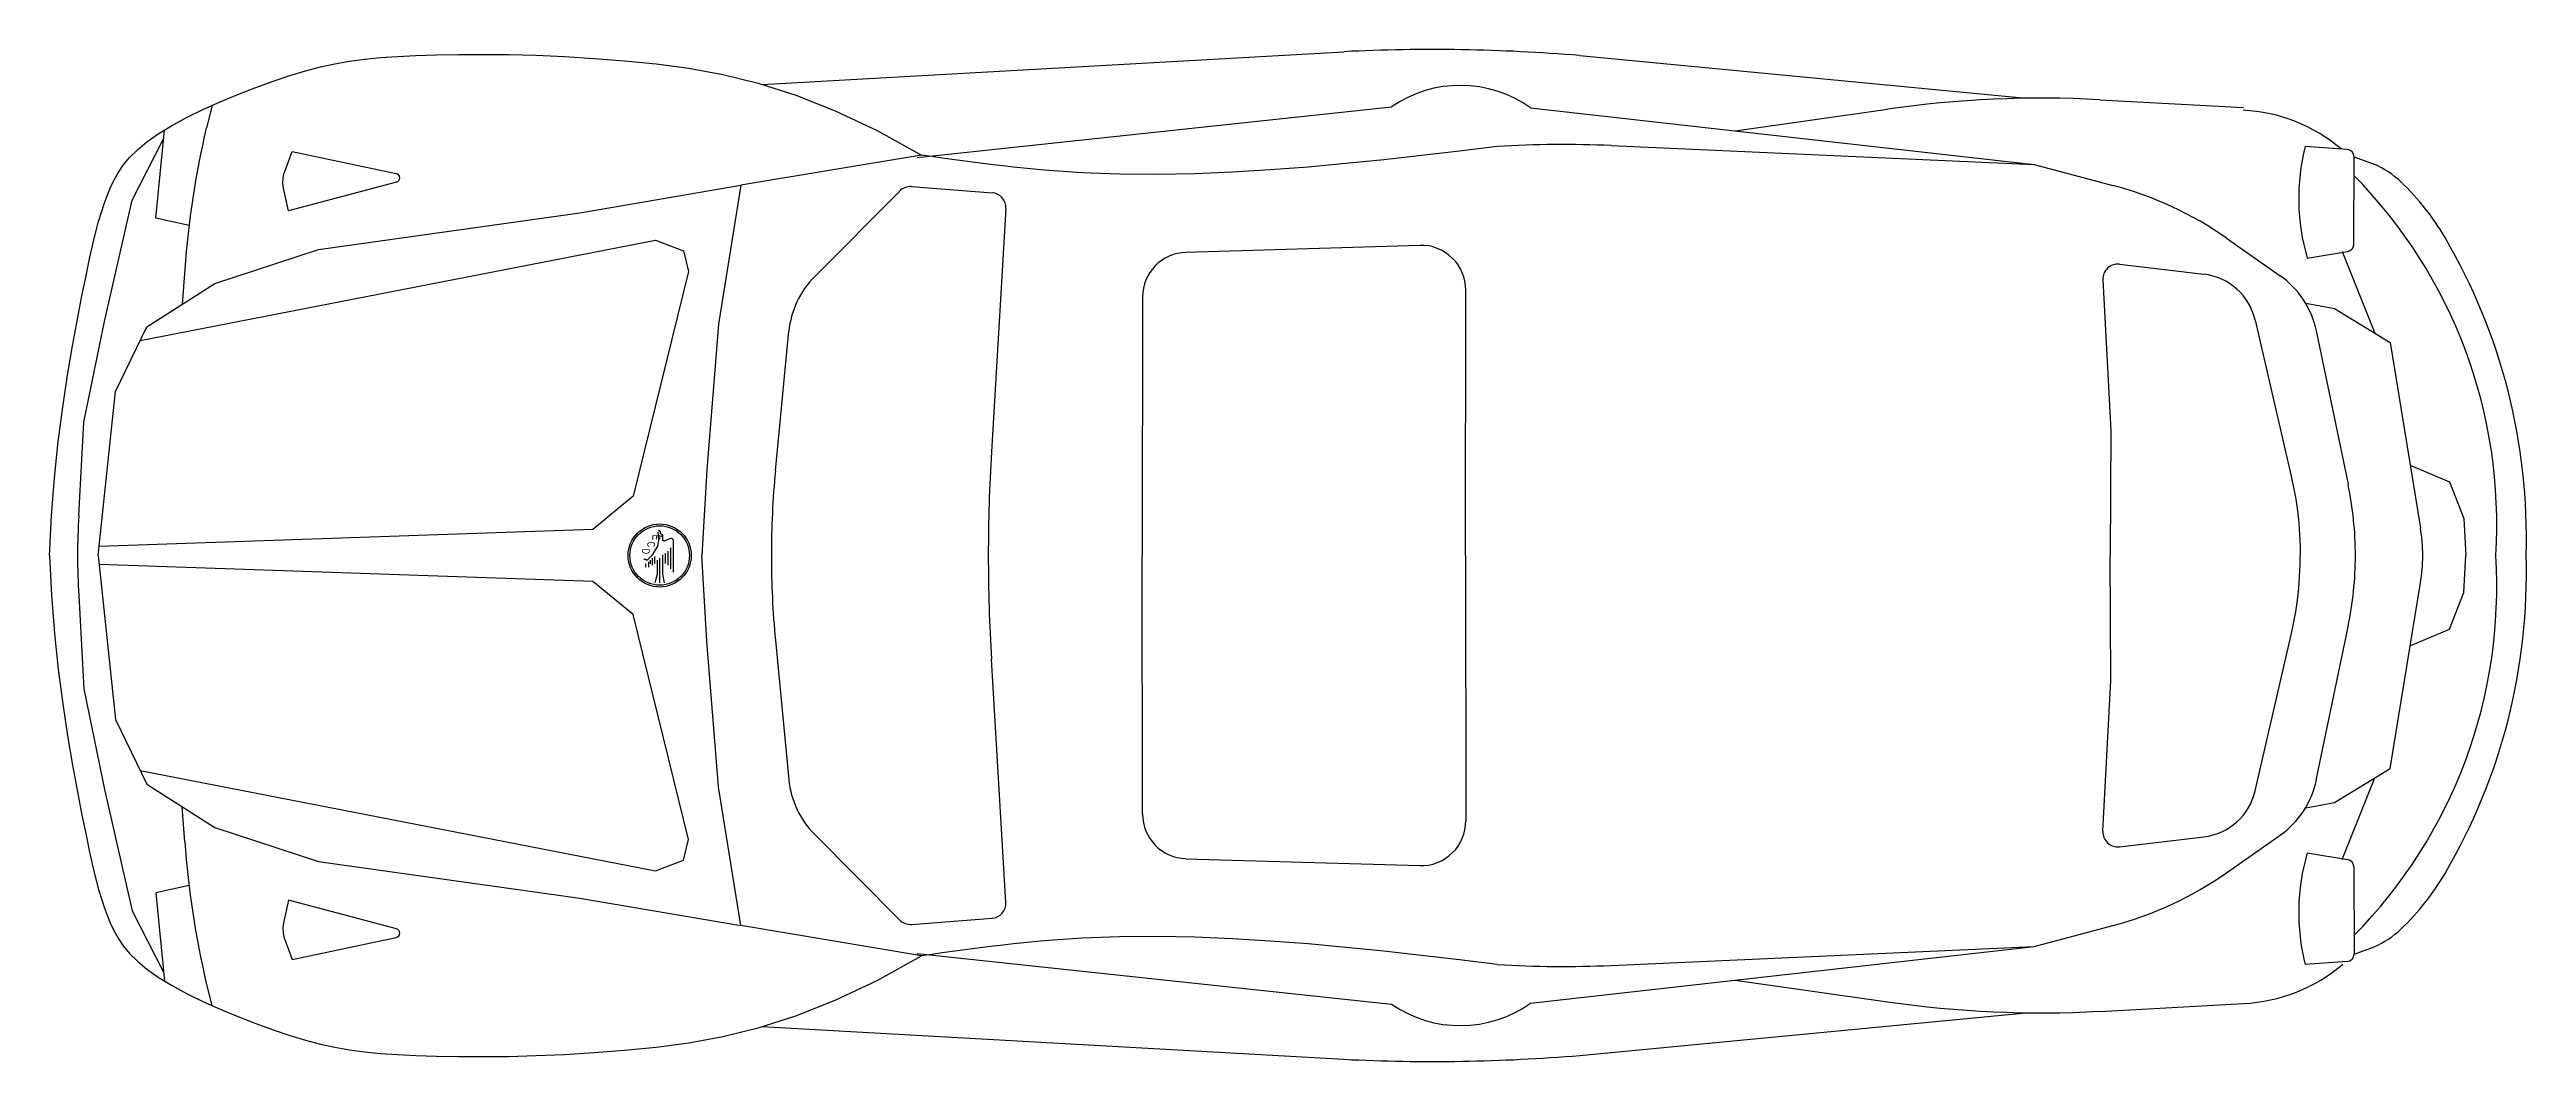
# Model space of a CAD drawing. Extents: x -2.24 to 1.57, y -0.79 to 0.77.
import ezdxf
from ezdxf.enums import TextEntityAlignment as Align

# ---------------------------------------------------------------- set-up
doc = ezdxf.new("R2010")
doc.units = 0
doc.header["$MEASUREMENT"] = 0
doc.layers.add('AUTOS', color=1, linetype='CONTINUOUS')

msp = doc.modelspace()

# ---------------------------------------------------------------- linework, layer by layer
at = {"layer": 'AUTOS'}
for points in [[(-2.2445, -0.0063), (-2.2415, 0.0549), (-2.2369, 0.1138), (-2.231, 0.1699), (-2.2241, 0.2228), (-2.2167, 0.2721), (-2.2091, 0.3174), (-2.2016, 0.3583), (-2.1946, 0.3944), (-2.1883, 0.4253), (-2.1828, 0.4517), (-2.1778, 0.474), (-2.1732, 0.4931), (-2.1688, 0.5094), (-2.1646, 0.5237), (-2.1603, 0.5366), (-2.1558, 0.5487), (-2.151, 0.5606), (-2.1455, 0.5725), (-2.1389, 0.5842), (-2.1309, 0.596), (-2.1211, 0.6079), (-2.1091, 0.6199), (-2.0945, 0.632), (-2.0771, 0.6443), (-2.0565, 0.6568), (-2.0333, 0.6694), (-2.0081, 0.6818), (-1.9815, 0.6938), (-1.9541, 0.7053), (-1.9267, 0.716), (-1.8997, 0.7258), (-1.874, 0.7344), (-1.8498, 0.7416), (-1.8269, 0.7476), (-1.8045, 0.7526), (-1.7821, 0.7565), (-1.759, 0.7596), (-1.7346, 0.762), (-1.7084, 0.7639), (-1.6797, 0.7652), (-1.648, 0.7663), (-1.6135, 0.7669), (-1.5762, 0.767), (-1.5366, 0.7666), (-1.4947, 0.7655), (-1.4508, 0.7636), (-1.4052, 0.7608), (-1.3581, 0.7572), (-1.3095, 0.7523), (-1.2592, 0.7455), (-1.2069, 0.7358), (-1.152, 0.7223), (-1.0943, 0.704), (-1.0334, 0.6801), (-0.9688, 0.6496), (-0.9002, 0.6116)], [(-1.1466, 0.7206), (-0.2492, 0.7711)], [(0.1142, 0.7651), (0.7968, 0.6997)], [(-1.9939, 0.6882), (-2.0028, 0.6535)], [(0.9161, 0.6971), (1.1372, 0.6851)], [(-2.0809, 0.5142), (-2.0672, 0.6503)], [(-0.9069, 0.6079), (-0.1761, 0.686)], [(0.0384, 0.6845), (0.8147, 0.5971)], [(0.3538, 0.649), (0.5884, 0.6824)], [(-2.1172, 0.5419), (-2.0686, 0.6367)], [(-1.876, 0.5256), (-1.8837, 0.5604), (-1.8847, 0.5683), (-1.8844, 0.5763), (-1.8826, 0.5842), (-1.882, 0.5861), (-1.8705, 0.6173)], [(-1.8705, 0.6173), (-1.71, 0.5831)], [(-0.9002, 0.6116), (-1.1788, 0.565)], [(-0.0129, 0.6248), (-0.0713, 0.6178), (-0.1296, 0.611), (-0.1879, 0.6045), (-0.2462, 0.5985), (-0.3045, 0.5932), (-0.3628, 0.5887), (-0.421, 0.5852), (-0.4791, 0.5828), (-0.5373, 0.5818), (-0.5954, 0.5823), (-0.6534, 0.5844), (-0.7113, 0.5884), (-0.7271, 0.5898), (-0.7428, 0.5914), (-0.7586, 0.593), (-0.7743, 0.5948), (-0.7901, 0.5967), (-0.8058, 0.5987), (-0.8216, 0.6007), (-0.8373, 0.6028), (-0.853, 0.605), (-0.8688, 0.6071), (-0.8845, 0.6094), (-0.9002, 0.6116)], [(0.1625, 0.6263), (0.8147, 0.5971)], [(1.297, 0.6204), (1.2322, 0.6247)], [(0.8147, 0.5971), (0.9359, 0.5649)], [(1.3074, 0.4744), (1.3077, 0.6089)], [(1.3077, 0.6089), (1.3386, 0.5974)], [(-2.1694, -0.0063), (-2.1429, 0.2467), (-2.0945, 0.3468), (-1.9898, 0.4137), (-1.8298, 0.4658), (-1.427, 0.5226), (-1.1788, 0.565), (-1.2134, 0.3507), (-1.2312, 0.126), (-1.2392, -0.0059)], [(-2.1597, 0.3547), (-2.1172, 0.5419)], [(-1.7097, 0.5697), (-1.876, 0.5256)], [(-1.0654, 0.4239), (-0.934, 0.5562)], [(-0.9159, 0.563), (-0.7916, 0.5534)], [(-2.0294, 0.5028), (-2.0809, 0.5142)], [(-0.7704, 0.5291), (-0.7926, 0.154)], [(-2.1048, 0.3255), (-1.3103, 0.4803), (-1.2673, 0.464), (-1.2598, 0.4321), (-1.345, 0.0852), (-1.4072, 0.0341), (-2.1679, 0.0079)], [(-0.4928, 0.4616), (-0.1325, 0.4724)], [(1.1113, 0.4833), (1.1937, 0.4255)], [(1.2355, 0.4527), (1.2978, 0.4631)], [(1.2892, 0.4628), (1.3397, 0.3369)], [(-2.0358, 0.4355), (-2.0401, 0.3816)], [(0.9462, 0.4432), (1.0763, 0.4278)], [(-0.5597, 0.3928), (-0.5601, -0.0061)], [(-0.0619, -0.0061), (-0.0614, 0.4032)], [(0.9205, 0.4191), (0.9327, 0.1868)], [(1.2332, 0.3833), (1.2775, 0.3748)], [(-2.1915, 0.1994), (-2.1597, 0.3547)], [(1.1552, 0.3572), (1.2108, 0.1165), (1.2146, 0.0986), (1.2178, 0.0807), (1.2205, 0.0626), (1.2225, 0.0445), (1.2239, 0.0263), (1.2247, 0.008), (1.2249, -0.0061)], [(1.2775, 0.3748), (1.3633, 0.3225)], [(-1.1256, 0.1247), (-1.1049, 0.3399)], [(1.2496, 0.3404), (1.2985, 0.1037)], [(1.3633, 0.3225), (1.4101, 0.0362)], [(-2.1995, 0.0558), (-2.1915, 0.1994)], [(0.9327, 0.1868), (0.932, -0.0061)], [(1.3954, 0.1326), (1.4548, 0.1073)], [(1.4548, 0.1073), (1.4768, 0.051)], [(1.4768, 0.051), (1.4801, -0.0061)], [(-1.3232, -0.0131), (-1.3151, -0.005), (-1.3097, 0.0031)], [(-1.3097, 0.0031), (-1.307, 0.0085), (-1.3053, 0.0166), (-1.306, 0.0247), (-1.3063, 0.0301)], [(-1.3052, 0.032), (-1.307, 0.0314)], [(-1.3024, 0.0274), (-1.303, 0.0274), (-1.303, 0.0304)], [(-1.3016, 0.0247), (-1.3016, 0.0227)], [(-1.2962, 0.0166), (-1.2989, 0.0166), (-1.2989, 0.0239)], [(-1.2874, 0.0201), (-1.2962, 0.0166)], [(-1.2915, 0.0004), (-1.2915, -0.0212)], [(-1.2871, 0.0058), (-1.2871, -0.0266)], [(-1.2827, -0.032), (-1.2827, 0.0169)], [(-2.2445, -0.0063), (-2.2415, -0.0674), (-2.2369, -0.1262), (-2.231, -0.1822), (-2.2241, -0.2351), (-2.2167, -0.2844), (-2.2091, -0.3296), (-2.2016, -0.3705), (-2.1946, -0.4066), (-2.1883, -0.4375), (-2.1828, -0.4639), (-2.1778, -0.4862), (-2.1732, -0.5053), (-2.1688, -0.5216), (-2.1646, -0.5359), (-2.1603, -0.5488), (-2.1558, -0.5609), (-2.151, -0.5728), (-2.1455, -0.5847), (-2.1389, -0.5964), (-2.1309, -0.6082), (-2.1211, -0.6201), (-2.1091, -0.632), (-2.0945, -0.6442), (-2.0771, -0.6565), (-2.0565, -0.669), (-2.0333, -0.6816), (-2.0081, -0.694), (-1.9815, -0.706), (-1.9541, -0.7175), (-1.9267, -0.7282), (-1.8997, -0.738), (-1.874, -0.7465), (-1.8498, -0.7538), (-1.8269, -0.7598), (-1.8045, -0.7648), (-1.7821, -0.7687), (-1.759, -0.7718), (-1.7346, -0.7742), (-1.7084, -0.776), (-1.6797, -0.7774), (-1.648, -0.7785), (-1.6135, -0.7791), (-1.5762, -0.7792), (-1.5366, -0.7788), (-1.4947, -0.7776), (-1.4508, -0.7758), (-1.4052, -0.773), (-1.3581, -0.7693), (-1.3095, -0.7645), (-1.2592, -0.7577), (-1.2069, -0.748), (-1.152, -0.7345), (-1.0943, -0.7162), (-1.0334, -0.6923), (-0.9688, -0.6618), (-0.9002, -0.6238)], [(-2.1694, -0.0063), (-2.1429, -0.2589), (-2.0945, -0.359), (-1.9898, -0.4259), (-1.8298, -0.478), (-1.427, -0.5348), (-1.1788, -0.5771), (-1.2134, -0.3629), (-1.2312, -0.1382), (-1.2392, -0.0063)], [(-2.1048, -0.3377), (-1.3103, -0.4925), (-1.2673, -0.4762), (-1.2598, -0.4443), (-1.345, -0.0973), (-1.4072, -0.0463), (-2.1679, -0.0201)], [(-1.3286, -0.0118), (-1.3259, -0.0118), (-1.3232, -0.0131)], [(-1.3252, -0.0242), (-1.3252, -0.0188)], [(-1.3212, -0.0161), (-1.3212, -0.0242)], [(-1.3185, -0.0134), (-1.3185, -0.0188)], [(-1.3158, -0.0104), (-1.3158, -0.0212)], [(-1.3117, -0.0185), (-1.3117, -0.0077)], [(-1.3077, -0.0131), (-1.3077, -0.0347), (-1.3117, -0.0482)], [(-1.3036, -0.0482), (-1.3036, -0.0104)], [(-1.2996, -0.005), (-1.2996, -0.0347), (-1.2969, -0.0482)], [(-1.2955, -0.0023), (-1.2955, -0.0185)], [(-0.5597, -0.405), (-0.5601, -0.0061)], [(-0.0619, -0.0061), (-0.0614, -0.4153)], [(0.9327, -0.199), (0.932, -0.0061)], [(1.1552, -0.3693), (1.2108, -0.1287), (1.2146, -0.1108), (1.2178, -0.0929), (1.2205, -0.0748), (1.2225, -0.0567), (1.2239, -0.0385), (1.2247, -0.0202), (1.2249, -0.0061)], [(1.4768, -0.0631), (1.4801, -0.0061)], [(-2.1995, -0.068), (-2.1915, -0.2116)], [(1.3633, -0.3347), (1.4101, -0.0484)], [(1.4548, -0.1195), (1.4768, -0.0631)], [(-1.1256, -0.1369), (-1.1049, -0.352)], [(1.2496, -0.3526), (1.2985, -0.1159)], [(1.3954, -0.1448), (1.4548, -0.1195)], [(-0.7704, -0.5413), (-0.7926, -0.1662)], [(-2.1915, -0.2116), (-2.1597, -0.3669)], [(0.9205, -0.4313), (0.9327, -0.199)], [(1.2775, -0.387), (1.3633, -0.3347)], [(-2.1597, -0.3669), (-2.1172, -0.5541)], [(1.2892, -0.475), (1.3397, -0.349)], [(-2.0358, -0.4477), (-2.0401, -0.3938)], [(1.2332, -0.3955), (1.2775, -0.387)], [(-1.0654, -0.4361), (-0.934, -0.5684)], [(0.9462, -0.4554), (1.0763, -0.44)], [(1.1113, -0.4955), (1.1937, -0.4377)], [(-0.4928, -0.4738), (-0.1325, -0.4845)], [(1.2355, -0.4649), (1.2978, -0.4753)], [(1.3074, -0.4866), (1.3077, -0.6211)], [(-2.0294, -0.515), (-2.0809, -0.5264)], [(-2.0809, -0.5264), (-2.0672, -0.6625)], [(-2.1172, -0.5541), (-2.0686, -0.6489)], [(-1.876, -0.5378), (-1.8837, -0.5726), (-1.8847, -0.5805), (-1.8844, -0.5885), (-1.8826, -0.5963), (-1.882, -0.5983), (-1.8705, -0.6294)], [(-1.7097, -0.5819), (-1.876, -0.5378)], [(-0.9159, -0.5752), (-0.7916, -0.5656)], [(-1.8705, -0.6294), (-1.71, -0.5953)], [(-0.9002, -0.6238), (-1.1788, -0.5771)], [(-0.0129, -0.637), (-0.0713, -0.63), (-0.1296, -0.6232), (-0.1879, -0.6167), (-0.2462, -0.6107), (-0.3045, -0.6054), (-0.3628, -0.6009), (-0.421, -0.5974), (-0.4791, -0.595), (-0.5373, -0.594), (-0.5954, -0.5945), (-0.6534, -0.5966), (-0.7113, -0.6006), (-0.7271, -0.602), (-0.7428, -0.6035), (-0.7586, -0.6052), (-0.7743, -0.607), (-0.7901, -0.6089), (-0.8058, -0.6108), (-0.8216, -0.6129), (-0.8373, -0.615), (-0.853, -0.6171), (-0.8688, -0.6193), (-0.8845, -0.6215), (-0.9002, -0.6238)], [(0.0384, -0.6967), (0.8147, -0.6093)], [(0.1625, -0.6385), (0.8147, -0.6093)], [(0.8147, -0.6093), (0.9359, -0.5771)], [(1.3077, -0.6211), (1.3386, -0.6096)], [(-0.9069, -0.6201), (-0.1761, -0.6981)], [(1.297, -0.6326), (1.2322, -0.6369)], [(-1.9939, -0.7004), (-2.0028, -0.6657)], [(0.3538, -0.6611), (0.5884, -0.6946)], [(0.1142, -0.7773), (0.7968, -0.7119)], [(0.9161, -0.7093), (1.1372, -0.6972)], [(-1.1466, -0.7327), (-0.2492, -0.7833)]]:
    msp.add_lwpolyline(points, dxfattribs=at)
for radius in [0.0486, 0.0459]:
    msp.add_circle((-1.304, -0.0061), radius, dxfattribs=at)
for centre, radius, start, end in [((-0.1128, -1.9855), 2.76, 85.2822, 92.8322), ((-0.0699, 0.5324), 0.1867, 54.5367, 124.6643), ((0.8261, -0.9565), 1.656, 86.8869, 98.2546), ((-0.6593, 0.3384), 1.38, 166.8035, 175.9681), ((1.124, 0.4279), 0.2533, 49.7007, 87.0693), ((0.0885, -1.0281), 1.656, 87.4362, 93.5107), ((1.552, 0.5449), 0.3296, 165.9834, 196.2408), ((1.2962, 0.6089), 0.0115, 359.8846, 86.2166), ((-1.7115, 0.5764), 0.0069, 284.8506, 77.9989), ((0.763, 0.0433), 0.7647, 356.2956, 44.6056), ((1.2849, 0.4703), 0.138, 46.2708, 67.0879), ((-0.9176, 0.54), 0.023, 85.6016, 135.1927), ((-0.7934, 0.5305), 0.023, 356.6092, 85.6013), ((0.7944, 0.0314), 0.552, 54.9571, 75.1421), ((1.1076, 0.2851), 0.3944, 30.3447, 46.2706), ((-0.4907, 0.3926), 0.069, 91.7071, 179.8852), ((-0.1304, 0.4034), 0.069, 359.81, 91.7096), ((1.2959, 0.4744), 0.0115, 279.4985, 359.8877), ((0.6573, 0.0214), 0.9162, 358.2782, 30.3448), ((-0.9675, 0.3266), 0.138, 135.1915, 174.5084), ((0.9435, 0.4204), 0.023, 83.2634, 183.002), ((1.0656, 0.3364), 0.092, 13.0091, 83.2628), ((1.1145, 0.3126), 0.138, 11.6563, 54.9565), ((1.9625, -0.009), 2.76, 176.6127, 179.9387), ((0.2481, -0.0074), 1.38, 174.5084, 179.9475), ((0.7579, -0.0079), 0.552, 0.1834, 11.6564), ((-1.0973, -0.0062), 1.104, 176.7812, 179.996), ((-1.3047, 0.0304), 0.00172, 0, 108.434), ((-1.3024, 0.0239), 0.00344, 0, 90), ((-1.2862, 0.0169), 0.00344, 0, 111.8022), ((1.1377, -0.0082), 0.276, 0.4447, 9.2756), ((-1.0973, -0.006), 1.104, 180.004, 183.2188), ((0.2481, -0.0048), 1.38, 180.0525, 185.4916), ((1.9625, -0.0031), 2.76, 180.0613, 183.3873), ((0.7579, -0.0043), 0.552, 348.3436, 359.8166), ((0.763, -0.0555), 0.7647, 315.3944, 3.7044), ((1.1377, -0.004), 0.276, 350.7244, 359.5553), ((0.6573, -0.0336), 0.9162, 329.6552, 1.7218), ((-0.9675, -0.3388), 0.138, 185.4915, 224.8084), ((1.0656, -0.3486), 0.092, 276.7372, 346.9906), ((1.1145, -0.3247), 0.138, 305.0435, 348.3439), ((-0.4907, -0.4048), 0.069, 180.1145, 268.2929), ((-0.1304, -0.4156), 0.069, 268.2904, 0.1899), ((-0.6593, -0.3506), 1.38, 184.0319, 193.1964), ((0.9435, -0.4325), 0.023, 176.9977, 276.7366), ((0.7944, -0.0435), 0.552, 284.8579, 305.0429), ((1.552, -0.557), 0.3296, 163.7592, 194.0167), ((1.2959, -0.4866), 0.0115, 0.1145, 80.5019), ((1.1076, -0.2972), 0.3944, 313.7294, 329.6553), ((-0.9176, -0.5522), 0.023, 224.8077, 274.3983), ((-0.7934, -0.5427), 0.023, 274.3986, 3.3895), ((-1.7115, -0.5886), 0.0069, 282.0009, 75.1494), ((1.2849, -0.4825), 0.138, 292.9121, 313.7292), ((0.0885, 1.0159), 1.656, 266.4893, 272.5638), ((1.124, -0.4401), 0.2575, 272.9307, 310.2993), ((1.2962, -0.6211), 0.0115, 273.7834, 0.1145), ((-0.0699, -0.5446), 0.1867, 235.3358, 305.4632), ((0.8261, 0.9443), 1.656, 261.7454, 273.1131), ((-0.1128, 1.9733), 2.76, 267.1678, 274.7178)]:
    msp.add_arc(centre, radius, start, end, dxfattribs=at)

# ---------------------------------------------------------------- texts
for s, p, p2 in [('D', (-1.3313, 0.0044), (-1.3313, -0.0037)), ('C', (-1.3232, 0.0152), (-1.3232, 0.0071)), ('E', (-1.3151, 0.026), (-1.3151, 0.0179))]:
    msp.add_text(s, height=0.0121, rotation=270, dxfattribs=at).set_placement(p, p2, align=Align.ALIGNED)

doc.saveas('drawing.dxf')
